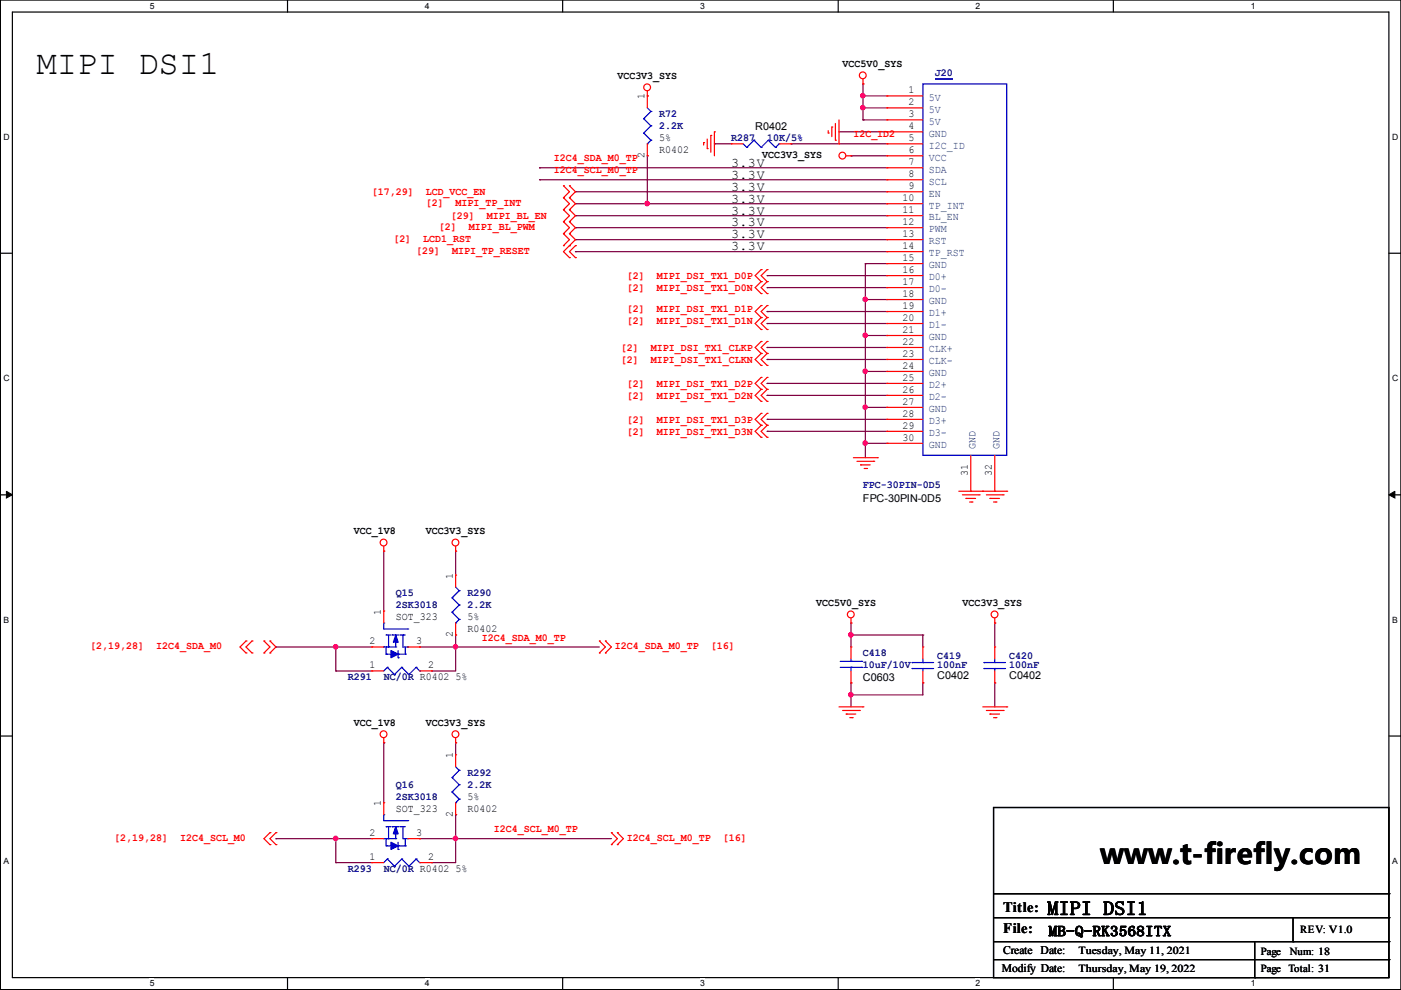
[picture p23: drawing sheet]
<svg xmlns="http://www.w3.org/2000/svg" width="297mm" height="210mm" viewBox="0 0 297 210" stroke-linecap="round" stroke-linejoin="round" font-family="sans-serif">
<defs><g id="words">
<text font-size="7.2" x="7.7" y="15.8">MIPI DSI1</text>
<text font-size="6" x="233.3" y="183.2">www.t-firefly.com</text>
<text font-size="4.1" x="222.1" y="194">MIPI DSI1</text>
<g font-size="3">
<text x="212.7" y="193.3">Title:</text>
<text x="212.7" y="197.9">File:</text>
<text x="222.3" y="198.5">MB-Q-RK3568ITX</text>
</g>
<g font-size="2.8">
<text x="155" y="35.3">3.3V</text>
<text x="155" y="37.9">3.3V</text>
<text x="155" y="40.4">3.3V</text>
<text x="155" y="45.5">3.3V</text>
<text x="155" y="42.9">3.3V</text>
<text x="155" y="48">3.3V</text>
<text x="155" y="53.1">3.3V</text>
<text x="155" y="50.6">3.3V</text>
</g>
<g font-size="2.5">
<text x="212.7" y="202.4">Create Date:</text>
<text x="212.4" y="206.2">Modify Date:</text>
</g>
<g font-size="2.3">
<text x="130.9" y="16.7">VCC3V3_SYS</text>
<text x="178.6" y="14.2">VCC5V0_SYS</text>
<text x="136.7" y="21.1" transform="rotate(-90 136.7 21.1)">1</text>
<text x="192.6" y="19.7">1</text>
<text x="192.6" y="22.3">2</text>
<text x="139.8" y="29.9">5%</text>
<text x="160.1" y="27.6">R0402</text>
<text x="192.6" y="24.8">3</text>
<text x="192.6" y="27.4">4</text>
<text x="192.6" y="29.9">5</text>
<text x="136.7" y="33.5" transform="rotate(-90 136.7 33.5)">2</text>
<text x="139.8" y="32.4">R0402</text>
<text x="161.6" y="33.5">VCC3V3_SYS</text>
<text x="192.6" y="32.4">6</text>
<text x="192.6" y="35">7</text>
<text x="192.6" y="37.5">8</text>
<text x="192.6" y="40.1">9</text>
<text x="191.3" y="42.6">10</text>
<text x="191.3" y="45.1">11</text>
<text x="191.3" y="47.7">12</text>
<text x="191.3" y="50.2">13</text>
<text x="191.3" y="52.8">14</text>
<text x="191.3" y="55.3">15</text>
<text x="191.3" y="57.8">16</text>
<text x="191.3" y="60.4">17</text>
<text x="191.3" y="62.9">18</text>
<text x="191.3" y="65.5">19</text>
<text x="191.3" y="68">20</text>
<text x="191.3" y="70.5">21</text>
<text x="191.3" y="73.1">22</text>
<text x="191.3" y="75.6">23</text>
<text x="191.3" y="78.2">24</text>
<text x="191.3" y="80.7">25</text>
<text x="191.3" y="83.2">26</text>
<text x="191.3" y="85.8">27</text>
<text x="191.3" y="88.3">28</text>
<text x="191.3" y="90.9">29</text>
<text x="191.3" y="93.4">30</text>
<text x="205.2" y="100.9" transform="rotate(-90 205.2 100.9)">31</text>
<text x="210.3" y="100.9" transform="rotate(-90 210.3 100.9)">32</text>
<text x="183" y="106.4">FPC-30PIN-0D5</text>
<text x="75" y="113.2">VCC_1V8</text>
<text x="90.3" y="113.2">VCC3V3_SYS</text>
<text x="96" y="122.7" transform="rotate(-90 96 122.7)">1</text>
<text x="80.8" y="130.3" transform="rotate(-90 80.8 130.3)">1</text>
<text x="83.9" y="131.5">SOT_323</text>
<text x="99.1" y="131.5">5%</text>
<text x="173.1" y="128.5">VCC5V0_SYS</text>
<text x="204" y="128.5">VCC3V3_SYS</text>
<text x="78.3" y="136.6">2</text>
<text x="88.2" y="136.6">3</text>
<text x="96" y="135.1" transform="rotate(-90 96 135.1)">2</text>
<text x="99.1" y="134">R0402</text>
<text x="78.3" y="141.7">1</text>
<text x="90.8" y="141.7">2</text>
<text x="198.7" y="143.9">C0402</text>
<text x="214" y="143.9">C0402</text>
<text x="96.6" y="144.2">5%</text>
<text x="183" y="144.5">C0603</text>
<text x="75" y="153.9">VCC_1V8</text>
<text x="90.3" y="153.9">VCC3V3_SYS</text>
<text x="96" y="160.8" transform="rotate(-90 96 160.8)">1</text>
<text x="80.8" y="171" transform="rotate(-90 80.8 171)">1</text>
<text x="83.9" y="172.1">SOT_323</text>
<text x="96" y="173.2" transform="rotate(-90 96 173.2)">2</text>
<text x="99.1" y="172.1">R0402</text>
<text x="99.1" y="169.6">5%</text>
<text x="78.3" y="177.2">2</text>
<text x="88.2" y="177.2">3</text>
<text x="78.3" y="182.3">1</text>
<text x="90.8" y="182.3">2</text>
<text x="96.6" y="184.8">5%</text>
<text x="275.7" y="197.9">REV: V1.0</text>
<text x="228.7" y="202.2">Tuesday, May 11, 2021</text>
<text x="267.3" y="202.5">Page</text>
<text x="273.5" y="202.5">Num: 18</text>
<text x="228.7" y="206">Thursday, May 19, 2022</text>
<text x="267.3" y="206">Page</text>
<text x="273.2" y="206">Total: 31</text>
</g>
<g font-size="2.3" fill="#000080">
<text x="198.2" y="16.2">J20</text>
<text x="139.8" y="24.8">R72</text>
<text x="139.8" y="27.4">2.2K</text>
<text x="155" y="29.9">R287</text>
<text x="162.6" y="29.9">10K/5%</text>
<text x="183" y="103.6">FPC-30PIN-0D5</text>
<text x="83.9" y="126.4">Q15</text>
<text x="83.9" y="129">2SK3018</text>
<text x="99.1" y="126.4">R290</text>
<text x="99.1" y="129">2.2K</text>
<text x="183" y="139.1">C418</text>
<text x="183" y="141.7">10uF/10V</text>
<text x="198.7" y="139.6">C419</text>
<text x="198.7" y="141.7">100nF</text>
<text x="214" y="139.6">C420</text>
<text x="214" y="141.7">100nF</text>
<text x="73.7" y="144.2">R291</text>
<text x="81.4" y="144.2">NC/0R R0402</text>
<text x="83.9" y="167.1">Q16</text>
<text x="99.1" y="164.5">R292</text>
<text x="99.1" y="167.1">2.2K</text>
<text x="83.9" y="169.6">2SK3018</text>
<text x="73.7" y="184.8">R293</text>
<text x="81.4" y="184.8">NC/0R R0402</text>
</g>
<g font-size="2.3" fill="#004080">
<text x="196.9" y="21.4">5V</text>
<text x="196.9" y="23.9">5V</text>
<text x="196.9" y="26.4">5V</text>
<text x="196.9" y="29">GND</text>
<text x="196.9" y="31.5">I2C_ID</text>
<text x="196.9" y="34.1">VCC</text>
<text x="196.9" y="36.6">SDA</text>
<text x="196.9" y="39.1">SCL</text>
<text x="196.9" y="41.7">EN</text>
<text x="196.9" y="44.2">TP_INT</text>
<text x="196.9" y="46.8">BL_EN</text>
<text x="196.9" y="49.3">PWM</text>
<text x="196.9" y="51.8">RST</text>
<text x="196.9" y="54.4">TP_RST</text>
<text x="196.9" y="56.9">GND</text>
<text x="196.9" y="59.5">D0+</text>
<text x="196.9" y="62">D0-</text>
<text x="196.9" y="64.5">GND</text>
<text x="196.9" y="67.1">D1+</text>
<text x="196.9" y="69.6">D1-</text>
<text x="196.9" y="72.2">GND</text>
<text x="196.9" y="74.7">CLK+</text>
<text x="196.9" y="77.2">CLK-</text>
<text x="196.9" y="79.8">GND</text>
<text x="196.9" y="82.3">D2+</text>
<text x="196.9" y="84.9">D2-</text>
<text x="196.9" y="87.4">GND</text>
<text x="196.9" y="89.9">D3+</text>
<text x="196.9" y="92.5">D3-</text>
<text x="196.9" y="95">GND</text>
<text x="206.8" y="95.3" transform="rotate(-90 206.8 95.3)">GND</text>
<text x="211.9" y="95.3" transform="rotate(-90 211.9 95.3)">GND</text>
</g>
<g font-size="2.3" fill="#f00">
<text x="180.9" y="29.1">I2C_ID2</text>
<text x="117.4" y="34.2">I2C4_SDA_M0_TP</text>
<text x="78.8" y="41.3">[17,29]</text>
<text x="90.3" y="41.3">LCD_VCC_EN</text>
<text x="117.4" y="36.8">I2C4_SCL_M0_TP</text>
<text x="90.3" y="43.6">[2]</text>
<text x="95.6" y="46.4">[29]</text>
<text x="96.6" y="43.6">MIPI_TP_INT</text>
<text x="103.2" y="46.4">MIPI_BL_EN</text>
<text x="83.4" y="51.2">[2]</text>
<text x="88.2" y="53.8">[29]</text>
<text x="89.7" y="51.2">LCD1_RST</text>
<text x="93" y="48.7">[2]</text>
<text x="95.8" y="53.8">MIPI_TP_RESET</text>
<text x="99.4" y="48.7">MIPI_BL_PWM</text>
<text x="132.9" y="59.1">[2]</text>
<text x="139.3" y="59.1">MIPI_DSI_TX1_D0P</text>
<text x="132.9" y="61.7">[2]</text>
<text x="139.3" y="61.7">MIPI_DSI_TX1_D0N</text>
<text x="132.9" y="66.2">[2]</text>
<text x="132.9" y="68.8">[2]</text>
<text x="139.3" y="66.2">MIPI_DSI_TX1_D1P</text>
<text x="139.3" y="68.8">MIPI_DSI_TX1_D1N</text>
<text x="131.7" y="74.4">[2]</text>
<text x="131.7" y="76.9">[2]</text>
<text x="138" y="74.4">MIPI_DSI_TX1_CLKP</text>
<text x="138" y="76.9">MIPI_DSI_TX1_CLKN</text>
<text x="132.9" y="82">[2]</text>
<text x="139.3" y="82">MIPI_DSI_TX1_D2P</text>
<text x="132.9" y="84.5">[2]</text>
<text x="132.9" y="89.6">[2]</text>
<text x="139.3" y="84.5">MIPI_DSI_TX1_D2N</text>
<text x="139.3" y="89.6">MIPI_DSI_TX1_D3P</text>
<text x="132.9" y="92.1">[2]</text>
<text x="139.3" y="92.1">MIPI_DSI_TX1_D3N</text>
<text x="19.1" y="137.6">[2,19,28]</text>
<text x="33.1" y="137.6">I2C4_SDA_M0</text>
<text x="102.2" y="135.8">I2C4_SDA_M0_TP</text>
<text x="130.4" y="137.6">I2C4_SDA_M0_TP</text>
<text x="150.7" y="137.6">[16]</text>
<text x="24.2" y="178.2">[2,19,28]</text>
<text x="38.2" y="178.2">I2C4_SCL_M0</text>
<text x="104.7" y="176.5">I2C4_SCL_M0_TP</text>
<text x="132.9" y="178.2">I2C4_SCL_M0_TP</text>
<text x="153.2" y="178.2">[16]</text>
</g>
<g font-size="1.8">
<text x="31.7" y="1.9">5</text>
<text x="90.1" y="1.9">4</text>
<text x="148.4" y="1.9">3</text>
<text x="206.8" y="1.9">2</text>
<text x="265.2" y="1.9">1</text>
<text x=".8" y="29.7">D</text>
<text x="295.1" y="29.7">D</text>
<text x=".8" y="80.9">C</text>
<text x="295.1" y="80.9">C</text>
<text x=".8" y="132.1">B</text>
<text x="295.1" y="132.1">B</text>
<text x=".8" y="183.2">A</text>
<text x="295.1" y="183.2">A</text>
<text x="31.7" y="209.1">5</text>
<text x="90.1" y="209.1">4</text>
<text x="148.4" y="209.1">3</text>
<text x="206.8" y="209.1">2</text>
<text x="265.2" y="209.1">1</text>
</g>
</g></defs>
<path d="M.1 0h296.9v209.8h-296.9zM2.6 2.6h291.9v204.7h-291.9z" fill="none" stroke="#000" stroke-width=".25"/>
<g fill="#fff">
<path d="M31.7 .3h1v1.9h-1z"/>
<path d="M31.7 207.5h1v2h-1z"/>
</g>
<path d="M61 0v2.6M61 207.3v2.5" fill="none" stroke="#000" stroke-width=".25"/>
<g fill="#fff">
<path d="M90.1 .3h.9v1.9h-.9z"/>
<path d="M90.1 207.5h.9v2h-.9z"/>
</g>
<path d="M119.3 0v2.6M119.3 207.3v2.5" fill="none" stroke="#000" stroke-width=".25"/>
<g fill="#fff">
<path d="M148.4 .3h1v1.9h-1z"/>
<path d="M148.4 207.5h1v2h-1z"/>
</g>
<path d="M177.7 0v2.6M177.7 207.3v2.5" fill="none" stroke="#000" stroke-width=".25"/>
<g fill="#fff">
<path d="M206.8 .3h1v1.9h-1z"/>
<path d="M206.8 207.5h1v2h-1z"/>
</g>
<path d="M236.1 0v2.6M236.1 207.3v2.5" fill="none" stroke="#000" stroke-width=".25"/>
<g fill="#fff">
<path d="M265.2 .3h.9v1.9h-.9z"/>
<path d="M265.2 207.5h.9v2h-.9z"/>
<path d="M.8 28.1h1.1v2h-1.1z"/>
<path d="M295.1 28.1h1.2v2h-1.2z"/>
<path d="M.8 79.3h1.1v1.9h-1.1z"/>
<path d="M295.1 79.3h1.2v1.9h-1.2z"/>
</g>
<path d="M.1 53.7h2.5M294.5 53.7h2.5" fill="none" stroke="#000" stroke-width=".25"/>
<g fill="#fff">
<path d="M.8 130.5h1.1v1.9h-1.1z"/>
<path d="M295.1 130.5h1.1v1.9h-1.1z"/>
</g>
<path d="M.1 104.9h2.5M294.5 104.9h2.5" fill="none" stroke="#000" stroke-width=".25"/>
<path d="M1.4 104.2l1.2 .7-1.2 .7zM294.5 104.9l1.2-.7v1.4z" fill="#000" stroke="#000" stroke-width=".21"/>
<g fill="#fff">
<path d="M.8 181.6h1v2h-1z"/>
<path d="M295.1 181.6h1.1v2h-1.1z"/>
</g>
<g fill="none" stroke="#000" stroke-width=".25">
<path d="M.1 156.1h2.5M294.5 156.1h2.5M210.7 171.2h83.8v36.1h-83.8zM210.7 189.5h83.8M210.7 194.6h83.8M210.7 199.7h83.8M266 199.7v7.6M274.2 199.7h.1M274.2 194.6v5.1M294.5 189.5h.1M294.5 194.6h.1M294.5 199.7h.1"/>
<path d="M210.7 203.5h83.8M266 207.3h.1M294.5 203.5h.1"/>
</g>
<g fill="none" stroke="#800040" stroke-width=".25">
<path d="M183 17.8h.1M183 17.8v7.6M114.4 35.6h.1M114.4 38.1h.1M114.4 35.6h73.6M114.4 38.1h73.6M137.2 33h.1M137.2 33v10.2M151.5 30.5h.1M151.5 30.5h3.5M167.7 30.5h.1M167.7 30.5h20.3"/>
<path d="M177.9 28h.1M177.9 28h10.1M180.4 33h.1M180.4 33h7.6M183 20.3h.1M183 22.9h.1M183 25.4h.1M183 20.3h5M183 22.9h5M183 25.4h5M122 40.7h.1M122 45.7h.1"/>
<path d="M122 48.3h.1M122 50.8h.1M122 43.2h.1M122 53.4h.1M122 40.7h66M122 45.7h66M122 48.3h66M122 50.8h66M122 43.2h66M122 53.4h66M137.2 43.2h.1M162.6 58.4h.1"/>
<path d="M162.6 58.4h25.4M183.5 55.9h.1M183.5 55.9v41.1M183.5 55.9h4.5M162.6 66.1h.1M162.6 73.7h.1M162.6 76.2h.1M162.6 61h.1M162.6 68.6h.1M162.6 66.1h25.4M162.6 73.7h25.4M162.6 76.2h25.4"/>
<path d="M162.6 61h25.4M162.6 68.6h25.4M183.5 63.5h.1M183.5 71.1h.1M183.5 78.8h.1M183.5 63.5h4.5M183.5 71.1h4.5M183.5 78.8h4.5M162.6 88.9h.1M162.6 91.5h.1M162.6 81.3h.1M162.6 83.8h.1"/>
<path d="M162.6 88.9h25.4M162.6 91.5h25.4M162.6 81.3h25.4M162.6 83.8h25.4M183.5 86.4h.1M183.5 94h.1M183.5 86.4h4.5M183.5 94h4.5M81.4 116.9h.1M81.4 116.9v12.7M96.6 116.9h.1M96.6 116.9v5"/>
<path d="M58.5 137.2h.1M58.5 137.2h20.3M71.2 137.2h.1M71.2 137.2v5.1M89 137.2h.1M89 137.2h38.1M96.6 134.6h.1M96.6 137.2h.1M96.6 134.6v7.7h-5.1M180.4 132.1h.1M180.4 134.6h.1M180.4 132.1v5.1"/>
<path d="M180.4 134.6h15.3M195.7 134.6h.1M195.7 134.6v2.6M210.9 132.1h.1M210.9 132.1v5.1M71.2 142.3h.1M71.2 142.3h7.6M81.4 157.5h.1M81.4 157.5v12.7M91.5 142.3h.1M96.6 157.5h.1M96.6 157.5v2.5"/>
<path d="M180.4 144.8h.1M180.4 147.3h.1M180.4 144.8v5.1M195.7 144.8h.1M195.7 144.8v2.5h-15.3M210.9 144.8h.1M210.9 144.8v5.1M58.5 177.8h.1M58.5 177.8h20.3M71.2 177.8h.1M71.2 177.8v5.1M89 177.8h.1"/>
<path d="M89 177.8h40.6M96.6 172.7h.1M96.6 177.8h.1M96.6 172.7v10.2h-5.1M71.2 182.9h.1M71.2 182.9h7.6M91.5 182.9h.1"/>
</g>
<g fill="#f0f" stroke="#f0f" stroke-width=".25">
<circle cx="182.9" cy="20.3" r=".47"/>
<circle cx="182.9" cy="22.8" r=".47"/>
<circle cx="183.4" cy="63.5" r=".47"/>
<circle cx="183.4" cy="71.1" r=".47"/>
<circle cx="183.4" cy="78.7" r=".47"/>
<circle cx="183.4" cy="86.3" r=".47"/>
<circle cx="183.4" cy="94" r=".47"/>
<circle cx="180.4" cy="134.6" r=".47"/>
<circle cx="180.4" cy="147.3" r=".47"/>
<circle cx="96.6" cy="137.1" r=".47"/>
<circle cx="71.2" cy="177.8" r=".47"/>
<circle cx="96.6" cy="177.8" r=".47"/>
<circle cx="71.2" cy="137.1" r=".47"/>
<circle cx="137.2" cy="43.2" r=".47"/>
</g>
<g fill="none" stroke="#f00" stroke-width=".25">
<path d="M137.2 19.3v3.6M183 17.8h.1M183 16.8v1M119.5 39.4h.1M119.5 39.4l1.2 1.3-1.2 1.2M120.7 39.4h.1M120.7 39.4l1.3 1.3-1.3 1.2M137.2 20.3h.1M137.2 33h.1M137.2 30.5v2.5M149.2 30.2h.1M149.2 30.2v.5"/>
<path d="M149.9 31.5h.1M149.9 29.5v2M150.7 28.7h.1M150.7 28.7v3.6M151.5 28h.1M151.5 28v5M155 30.5h.1M155 30.5h2.6M165.2 30.5h2.5M167.7 30.5h.1M175.6 28.2h.1M175.6 27.7v.5"/>
<path d="M176.4 26.9h.1M176.4 26.9v2.1M177.1 29.7h.1M177.1 26.2v3.5M177.9 30.5h.1M177.9 25.4v5.1M179.4 33h1M180.4 33h.1M188 20.3h.1M188 22.9h.1M188 25.4h.1M188 28h.1"/>
<path d="M188 30.5h.1M188 33h.1M188 35.6h.1M188 38.1h.1M188 33h7.7M188 30.5h7.7M188 20.3h7.7M188 22.9h7.7M188 25.4h7.7M188 28h7.7M188 35.6h7.7M188 38.1h7.7"/>
<path d="M119.5 41.9h.1M119.5 44.5h.1M119.5 47h.1M119.5 49.5h.1M119.5 52.1h.1M119.5 41.9l1.2 1.3-1.2 1.3M119.5 47l1.2 1.3-1.2 1.2M119.5 49.5l1.2 1.3-1.2 1.3M119.5 44.5l1.2 1.2-1.2 1.3M120.7 41.9h.1M120.7 54.6h.1M120.7 52.1h.1"/>
<path d="M120.7 44.5h.1M120.7 49.5h.1M120.7 47h.1M120.7 49.5l1.3 1.3-2.5 2.6 1.2 1.2M120.7 41.9l1.3 1.3-1.3 1.3M120.7 47l1.3 1.3-1.3 1.2M120.7 44.5l1.3 1.2-1.3 1.3M122 54.6h.1M122 52.1h.1M122 52.1l-1.3 1.3 1.3 1.2M161.4 59.7h.1M161.4 57.2h.1"/>
<path d="M161.4 57.2l-1.3 1.2 1.3 1.3M161.4 59.7l-1.3 1.3 1.3 1.2M162.6 59.7h.1M162.6 57.2h.1M162.6 57.2l-1.2 1.2 1.2 1.3M162.6 59.7l-1.2 1.3 1.2 1.2M188 40.7h.1M188 43.2h.1M188 45.7h.1M188 48.3h.1M188 50.8h.1M188 53.4h.1"/>
<path d="M188 55.9h.1M188 58.4h.1M188 40.7h7.7M188 43.2h7.7M188 45.7h7.7M188 48.3h7.7M188 50.8h7.7M188 53.4h7.7M188 55.9h7.7M188 58.4h7.7M161.4 62.2h.1M161.4 64.8h.1"/>
<path d="M161.4 67.3h.1M161.4 69.9h.1M161.4 74.9h.1M161.4 72.4h.1M161.4 77.5h.1M161.4 64.8l-1.3 1.3 1.3 1.2M161.4 67.3l-1.3 1.3 1.3 1.3M161.4 72.4l-1.3 1.3 1.3 1.2M161.4 74.9l-1.3 1.3 1.3 1.3M162.6 62.2h.1M162.6 64.8h.1M162.6 67.3h.1"/>
<path d="M162.6 69.9h.1M162.6 74.9h.1M162.6 72.4h.1M162.6 77.5h.1M162.6 64.8l-1.2 1.3 1.2 1.2M162.6 67.3l-1.2 1.3 1.2 1.3M162.6 72.4l-1.2 1.3 1.2 1.2M162.6 74.9l-1.2 1.3 1.2 1.3M188 61h.1M188 63.5h.1M188 66.1h.1M188 68.6h.1"/>
<path d="M188 71.1h.1M188 73.7h.1M188 76.2h.1M188 78.8h.1M188 61h7.7M188 63.5h7.7M188 66.1h7.7M188 68.6h7.7M188 71.1h7.7M188 73.7h7.7M188 76.2h7.7M188 78.8h7.7"/>
<path d="M161.4 82.6h.1M161.4 80h.1M161.4 85.1h.1M161.4 90.2h.1M161.4 87.6h.1M161.4 92.7h.1M161.4 80l-1.3 1.3 1.3 1.3M161.4 82.6l-1.3 1.2 1.3 1.3M161.4 87.6l-1.3 1.3 1.3 1.3M161.4 90.2l-1.3 1.3 1.3 1.2M162.6 82.6h.1M162.6 80h.1"/>
<path d="M162.6 85.1h.1M162.6 90.2h.1M162.6 87.6h.1M162.6 92.7h.1M162.6 80l-1.2 1.3 1.2 1.3M162.6 82.6l-1.2 1.2 1.2 1.3M162.6 87.6l-1.2 1.3 1.2 1.3M162.6 90.2l-1.2 1.3 1.2 1.2M180.9 97h5.1M181.7 97.8h3.6M182.5 98.6h.1M182.5 98.6h2"/>
<path d="M183.2 99.3h.5M183.7 99.3h.1M185.3 97.8h.1M186 97h.1M188 81.3h.1M188 83.8h.1M188 86.4h.1M188 88.9h.1M188 91.5h.1M188 94h.1M188 81.3h7.7M188 83.8h7.7"/>
<path d="M188 86.4h7.7M188 88.9h7.7M188 91.5h7.7M188 94h7.7M205.8 96.5v7.7M210.9 96.5v7.7M81.4 116.9h.1M81.4 115.8v1.1M96.6 116.9h.1M96.6 115.8v1.1M203.3 104.2h10.1M204 104.9h3.6"/>
<path d="M204.8 105.7h.1M204.8 105.7h2M205.6 106.4h.5M205.8 104.2h.1M206.1 106.4h.1M207.6 104.9h.1M208.4 104.2h.1M209.1 104.9h3.6M209.9 105.7h.1M209.9 105.7h2M210.7 106.4h.5M210.9 104.2h.1"/>
<path d="M211.2 106.4h.1M212.7 104.9h.1M213.4 104.2h.1M52.2 138.4h.1M52.2 135.9h.1M52.2 135.9l-1.3 1.3 1.3 1.2M53.4 138.4h.1M53.4 135.9h.1M53.4 135.9l-1.2 1.3 1.2 1.2M56 138.4h.1M56 135.9h.1M56 135.9l1.2 1.3-1.2 1.2"/>
<path d="M57.2 135.9h.1M57.2 138.4h.1M57.2 135.9l1.3 1.3-1.3 1.2M78.8 137.2h.1M78.8 137.2h2.6M81.4 129.6h.1M81.4 129.6v2.5M86.4 137.2h2.6M89 137.2h.1M96.6 121.9h.1M96.6 134.6h.1M96.6 121.9v2.6"/>
<path d="M96.6 132.1v2.5M127.1 138.4h.1M127.1 135.9h.1M127.1 135.9l1.3 1.3-1.3 1.2M128.4 138.4h.1M128.4 135.9h.1M128.4 135.9l1.2 1.3-1.2 1.2M180.4 132.1h.1M180.4 137.2h.1M180.4 131.1v1M180.4 137.2v2.5M195.7 137.2h.1"/>
<path d="M195.7 137.2v2.5M210.9 132.1h.1M210.9 137.2h.1M210.9 131.1v1M210.9 137.2v2.5M78.8 142.3h.1M78.8 142.3h2.6M81.4 157.5h.1M81.4 156.5v1M89 142.3h2.5M91.5 142.3h.1M96.6 157.5h.1"/>
<path d="M96.6 156.5v1M177.9 149.9h5.1M178.6 150.6h3.6M179.4 151.4h.1M179.4 151.4h2M180.2 152.2h.5M180.4 144.8h.1M180.4 142.3v2.5M180.7 152.2h.1M182.2 150.6h.1M183 149.9h.1M195.7 144.8h.1"/>
<path d="M195.7 142.3v2.5M208.4 149.9h5M209.1 150.6h3.6M209.9 151.4h.1M209.9 151.4h2M210.7 152.2h.5M210.9 144.8h.1M210.9 142.3v2.5M211.2 152.2h.1M212.7 150.6h.1M213.4 149.9h.1M57.2 179.1h.1"/>
<path d="M57.2 176.5h.1M57.2 176.5l-1.2 1.3 1.2 1.3M58.5 179.1h.1M58.5 176.5h.1M58.5 176.5l-1.3 1.3 1.3 1.3M78.8 177.8h.1M78.8 177.8h2.6M81.4 170.2h.1M81.4 170.2v2.5M86.4 177.8h2.6M89 177.8h.1M96.6 160h.1"/>
<path d="M96.6 172.7h.1M96.6 160v2.6M96.6 170.2v2.5M129.6 179.1h.1M129.6 176.5h.1M129.6 176.5l1.3 1.3-1.3 1.3M130.9 179.1h.1M130.9 176.5h.1M130.9 176.5l1.3 1.3-1.3 1.3M78.8 182.9h.1M78.8 182.9h2.6M89 182.9h2.5"/>
<path d="M91.5 182.9h.1"/>
<circle cx="137.2" cy="18.5" r=".72"/>
<circle cx="182.9" cy="16" r=".72"/>
<circle cx="178.6" cy="33" r=".72"/>
<circle cx="81.3" cy="115" r=".72"/>
<circle cx="96.6" cy="115" r=".72"/>
<circle cx="180.4" cy="130.3" r=".72"/>
<circle cx="210.9" cy="130.3" r=".72"/>
<circle cx="81.3" cy="155.7" r=".72"/>
<circle cx="96.6" cy="155.7" r=".72"/>
</g>
<g fill="none" stroke="#00f" stroke-width=".25">
<path d="M195.7 17.8h17.7v78.7h-17.7zM136.5 25.2h.1M136.5 28.2h.1M136.5 25.2l1.5 1.5M136.5 28.2l1.5 1.5M137.2 30.5h.1M137.2 22.9l.8 .7M138 23.6h.1M138 26.7h.1M138 29.7h.1M138 23.6l-1.5 1.6M138 26.7l-1.5 1.5"/>
<path d="M138 29.7l-.8 .8M157.6 30.5l.7 .8M158.3 31.3h.1M159.9 29.7h.1M159.9 29.7l-1.6 1.6M159.9 29.7l1.5 1.6M161.4 31.3h.1M162.9 29.7h.1M162.9 29.7l-1.5 1.6M162.9 29.7l1.5 1.6M164.4 31.3h.1M165.2 30.5h.1"/>
<path d="M165.2 30.5l-.8 .8M81.4 137.2h.1M81.4 132.1h.1M81.4 137.2h2.5M81.4 132.1v1.3h5M81.9 134.6h.1M81.9 138.7h.1M81.9 137.2h.1M81.9 134.6h1M81.9 138.7h1M81.9 137.2v1.5M82.4 137.2h.1"/>
<path d="M82.4 134.6v2.6M83.1 134.6h.1M83.1 134.6h1.6M83.9 137.2h.1M83.9 134.6v2.6M84.4 138.7h.1M84.4 139.5h.1M84.4 138.7h1.5M84.4 137.9v1.6M84.9 134.6h.1M84.9 134.6h1M85.4 134.6h.1"/>
<path d="M85.4 134.6v2.6h1M85.9 138.7h.1M85.9 137.2v1.5M86.4 133.4h.1M86.4 137.2h.1M95.8 126.8h.1M95.8 129.8h.1M95.8 126.8l1.6 1.5M95.8 129.8l1.6 1.5M96.6 132.1h.1M96.6 124.5l.8 .7M97.4 125.2h.1"/>
<path d="M97.4 128.3h.1M97.4 131.3h.1M97.4 125.2l-1.6 1.6M97.4 128.3l-1.6 1.5M97.4 131.3l-.8 .8M180.4 139.7v.5M195.7 139.7v.8M210.9 139.7v.8M82.1 141.5h.1M82.1 141.5l-.7 .8M82.1 141.5l1.6 1.5M83.7 143h.1"/>
<path d="M85.2 141.5h.1M85.2 141.5l-1.5 1.5M85.2 141.5l1.5 1.5M86.7 143h.1M88.2 141.5h.1M88.2 141.5l-1.5 1.5M88.2 141.5l.8 .8M89 142.3h.1M178.1 141.5h4.6M178.1 140.2h4.6M180.4 140.2h.1M180.4 141.5h.1"/>
<path d="M180.4 141.5v.8M182.7 141.5h.1M182.7 140.2h.1M193.4 140.5h.1M193.4 141.7h.1M193.4 140.5h4.6M193.4 141.7h4.6M195.7 141.7h.1M195.7 140.5h.1M195.7 141.7v.6M208.6 140.5h.1M208.6 141.7h.1"/>
<path d="M208.6 140.5h4.6M208.6 141.7h4.6M210.9 141.7h.1M210.9 140.5h.1M210.9 141.7v.6M81.4 177.8h.1M81.4 172.7h.1M81.4 172.7v1.3h5M81.4 177.8h2.5M81.9 175.3h.1M81.9 179.3h.1M81.9 177.8h.1"/>
<path d="M81.9 177.8v1.5M81.9 175.3h1M81.9 179.3h1M82.4 177.8h.1M82.4 175.3v2.5M83.1 175.3h.1M83.1 175.3h1.6M83.9 177.8h.1M83.9 175.3v2.5M84.4 179.3h.1M84.4 178.6v1.5M84.4 179.3h1.5"/>
<path d="M84.9 175.3h.1M84.9 175.3h1M85.4 175.3h.1M85.4 175.3v2.5h1M85.9 179.3h.1M85.9 177.8v1.5M86.4 174h.1M86.4 177.8h.1M95.8 164.9h.1M95.8 167.9h.1M95.8 164.9l1.6 1.5M95.8 167.9l1.6 1.5"/>
<path d="M96.6 170.2h.1M96.6 162.6l.8 .7M97.4 163.3h.1M97.4 166.4h.1M97.4 169.4h.1M97.4 163.3l-1.6 1.6M97.4 166.4l-1.6 1.5M97.4 169.4l-.8 .8M82.1 182.1h.1M82.1 182.1l-.7 .8M82.1 182.1l1.6 1.6M83.7 183.7h.1"/>
<path d="M84.4 180.1h.1M85.2 182.1h.1M85.2 182.1l-1.5 1.6M85.2 182.1l1.5 1.6M86.7 183.7h.1M88.2 182.1h.1M88.2 182.1l-1.5 1.6M88.2 182.1l.8 .8M89 182.9h.1"/>
</g>
<path d="M198.2 16.8h3.8" fill="none" stroke="#000080" stroke-width=".25"/>
<g fill="#00f" stroke="#00f" stroke-width=".25">
<path d="M83.9 134.6l.5 1.6h-1z"/>
<path d="M82.9 137.9l1.5 .8-1.5 .8z"/>
<path d="M83.9 175.3l.5 1.5h-1z"/>
<path d="M82.9 178.6l1.5 .7-1.5 .8z"/>
</g>
<use href="#words"/>
</svg>
